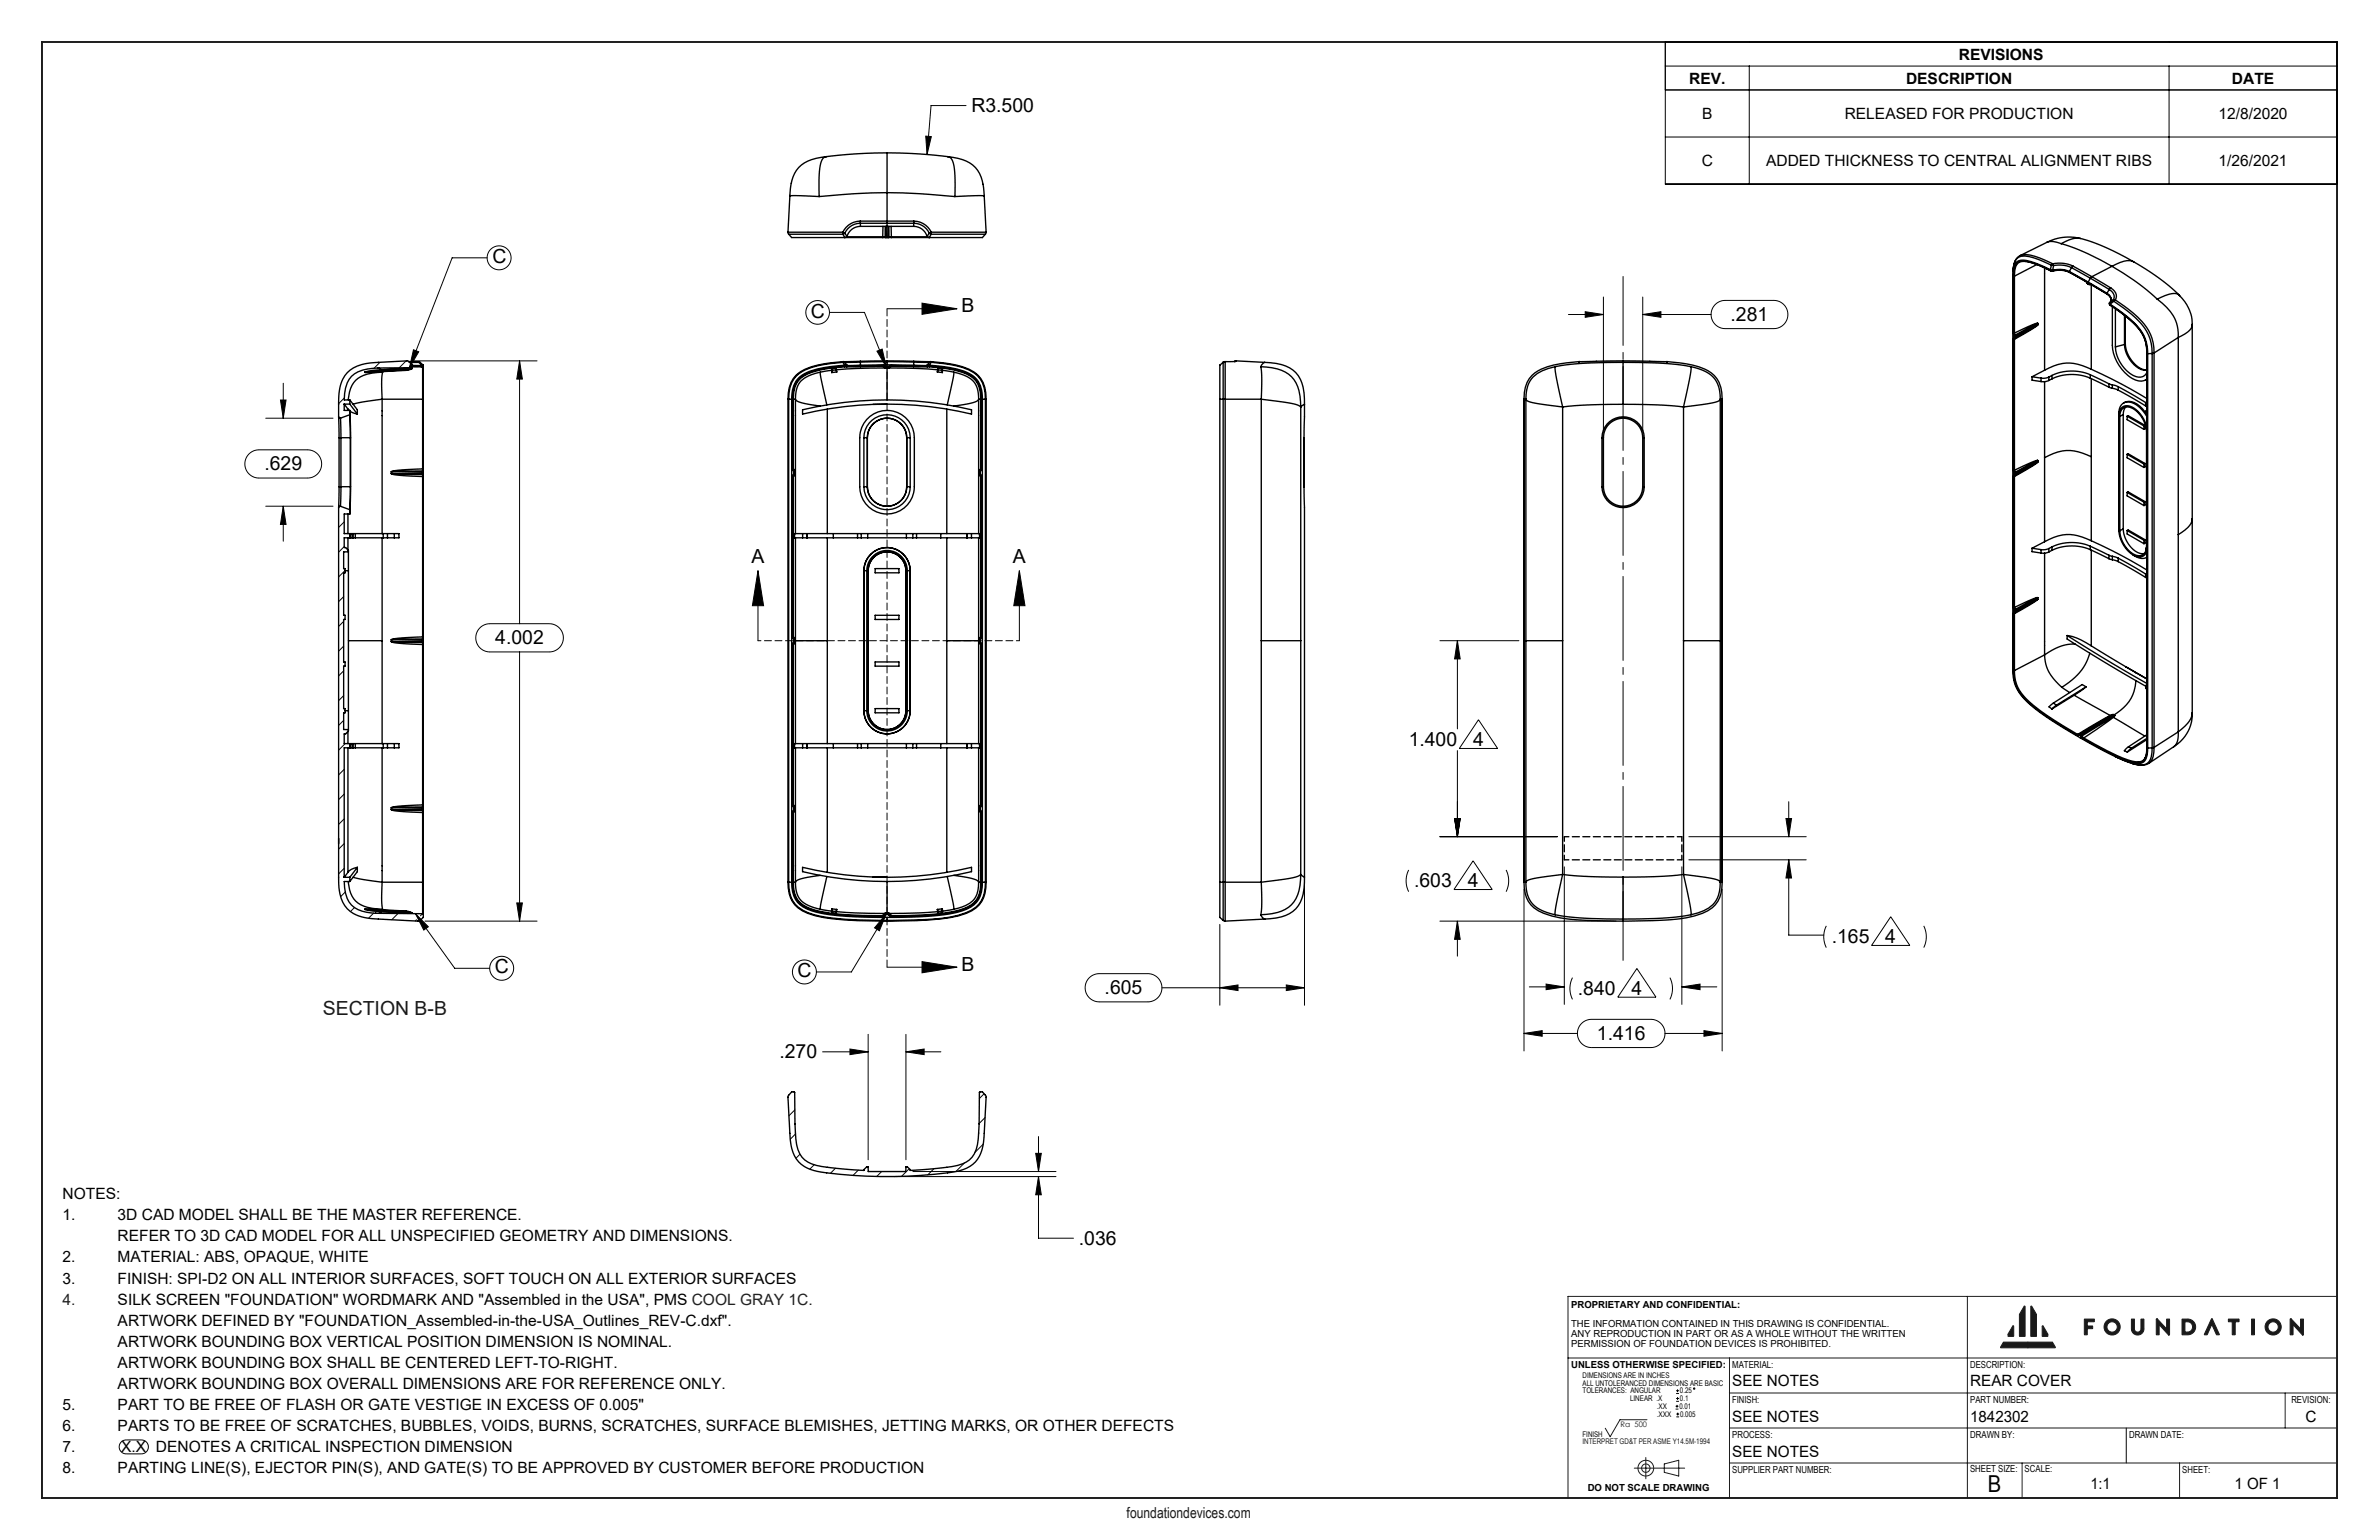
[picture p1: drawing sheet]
<svg xmlns="http://www.w3.org/2000/svg" width="432mm" height="279mm" viewBox="0 0 432 279" stroke-linecap="round" stroke-linejoin="round" font-family="sans-serif">
<defs><g id="words">
<text font-size="4.2" x="360.8" y="270.7">B</text>
<g font-size="3.5">
<text x="176.3" y="20.3">R3.500</text>
<text x="89.4" y="47.7">C</text>
<text x="147.2" y="57.6">C</text>
<text x="174.5" y="56.7">B</text>
<text x="314.1" y="58.2">.281</text>
<text x="48" y="85.4">.629</text>
<text x="136.4" y="102.2">A</text>
<text x="183.9" y="102.2">A</text>
<text x="89.9" y="116.9">4.002</text>
<text x="255.7" y="135.4">1.400</text>
<text x="267.4" y="135.3">4</text>
<text x="256.7" y="161">.603</text>
<text x="266.4" y="160.9">4</text>
<text x="332.5" y="171.1">.165</text>
<text x="342.2" y="171.1">4</text>
<text x="89.8" y="176.6">C</text>
<text x="144.8" y="177.3">C</text>
<text x="174.5" y="176.2">B</text>
<text x="200.5" y="180.4">.605</text>
<text x="286.4" y="180.5">.840</text>
<text x="296.1" y="180.4">4</text>
<text x="289.8" y="188.7">1.416</text>
<text x="141.5" y="192">.270</text>
<text x="195.8" y="225.8">.036</text>
</g>
<text font-size="3.5" fill="#191924" x="58.6" y="184.2">SECTION B-B</text>
<g font-size="2.8">
<text x="355.5" y="10.8">REVISIONS</text>
<text x="306.6" y="15.2">REV.</text>
<text x="346" y="15.2">DESCRIPTION</text>
<text x="405.1" y="15.2">DATE</text>
<text x="308.9" y="21.6">B</text>
<text x="334.8" y="21.6">RELEASED FOR PRODUCTION</text>
<text x="402.7" y="21.6">12/8/2020</text>
<text x="308.9" y="30.2">C</text>
<text x="320.6" y="30.2">ADDED THICKNESS TO CENTRAL ALIGNMENT RIBS</text>
<text x="402.7" y="30.2">1/26/2021</text>
<text x="11.4" y="217.6">NOTES:</text>
<text x="11.4" y="221.4">1.</text>
<text x="21.4" y="221.4">3D CAD MODEL SHALL BE THE MASTER REFERENCE.</text>
<text x="21.4" y="225.2">REFER TO 3D CAD MODEL FOR ALL UNSPECIFIED GEOMETRY AND DIMENSIONS.</text>
<text x="11.4" y="229.1">2.</text>
<text x="11.4" y="232.9">3.</text>
<text x="21.4" y="229.1">MATERIAL: ABS, OPAQUE, WHITE</text>
<text x="21.4" y="232.9">FINISH: SPI-D2 ON ALL INTERIOR SURFACES, SOFT TOUCH ON ALL EXTERIOR SURFACES</text>
<text x="21.4" y="236.7">SILK SCREEN &quot;FOUNDATION&quot; WORDMARK AND &quot;Assembled in the USA&quot;, PMS COOL GRAY 1C.</text>
<text x="21.4" y="240.5">ARTWORK DEFINED BY &quot;FOUNDATION_Assembled-in-the-USA_Outlines_REV-C.dxf&quot;.</text>
<text x="21.4" y="244.3">ARTWORK BOUNDING BOX VERTICAL POSITION DIMENSION IS NOMINAL.</text>
<text x="21.4" y="248.2">ARTWORK BOUNDING BOX SHALL BE CENTERED LEFT-TO-RIGHT.</text>
<text x="21.4" y="252">ARTWORK BOUNDING BOX OVERALL DIMENSIONS ARE FOR REFERENCE ONLY.</text>
<text x="314.4" y="251.4">SEE NOTES</text>
<text x="357.6" y="251.4">REAR COVER</text>
<text x="11.4" y="255.8">5.</text>
<text x="21.4" y="255.8">PART TO BE FREE OF FLASH OR GATE VESTIGE IN EXCESS OF 0.005&quot;</text>
<text x="314.4" y="258">SEE NOTES</text>
<text x="357.6" y="258">1842302</text>
<text x="11.4" y="259.6">6.</text>
<text x="11.4" y="263.5">7.</text>
<text x="21.4" y="259.6">PARTS TO BE FREE OF SCRATCHES, BUBBLES, VOIDS, BURNS, SCRATCHES, SURFACE BLEMISHES, JETTING MARKS, OR OTHER DEFECTS</text>
<text x="22" y="263.4">X.X DENOTES A CRITICAL INSPECTION DIMENSION</text>
<text x="418.4" y="258">C</text>
<text x="11.4" y="267.3">8.</text>
<text x="21.4" y="267.3">PARTING LINE(S), EJECTOR PIN(S), AND GATE(S) TO BE APPROVED BY CUSTOMER BEFORE PRODUCTION</text>
<text x="314.4" y="264.3">SEE NOTES</text>
<text x="379.4" y="270.1">1:1</text>
<text x="405.6" y="270.1">1 OF 1</text>
</g>
<text font-size="2.8" fill="#1f1f26" x="11.4" y="236.7">4.</text>
<text font-size="2.7" fill="#191924" x="204.5" y="275.4">foundationdevices.com</text>
<g font-size="1.8">
<text x="285.2" y="237.3">PROPRIETARY AND CONFIDENTIAL:</text>
<text x="285.2" y="240.8">THE INFORMATION CONTAINED IN THIS DRAWING IS CONFIDENTIAL.</text>
<text x="285.2" y="242.6">ANY REPRODUCTION IN PART OR AS A WHOLE WITHOUT THE WRITTEN</text>
<text x="285.2" y="244.4">PERMISSION OF FOUNDATION DEVICES IS PROHIBITED.</text>
<text x="285.2" y="248.2">UNLESS OTHERWISE SPECIFIED:</text>
<text x="314.4" y="248.2">MATERIAL:</text>
<text x="357.6" y="248.2">DESCRIPTION:</text>
<text x="314.4" y="254.5">FINISH:</text>
<text x="357.6" y="254.5">PART NUMBER:</text>
<text x="415.9" y="254.5">REVISION:</text>
<text x="314.4" y="260.9">PROCESS:</text>
<text x="357.6" y="260.8">DRAWN BY:</text>
<text x="386.4" y="260.8">DRAWN DATE:</text>
<text x="314.4" y="267.2">SUPPLIER PART NUMBER:</text>
<text x="357.6" y="267">SHEET SIZE:</text>
<text x="367.5" y="267">SCALE:</text>
<text x="396.1" y="267.2">SHEET:</text>
<text x="288.2" y="270.5">DO NOT SCALE DRAWING</text>
</g>
<g font-size="1.4">
<text x="287.2" y="250">DIMENSIONS ARE IN INCHES</text>
<text x="287.2" y="251.4">ALL UNTOLERANCED DIMENSIONS ARE BASIC</text>
<text x="287.2" y="252.8">TOLERANCES: ANGULAR</text>
<text x="295.9" y="254.2">LINEAR .X</text>
<text x="300.7" y="255.6">.XX</text>
<text x="300.7" y="257">.XXX</text>
<text x="304.8" y="255.6">0.01</text>
<text x="304.9" y="252.8">0.25</text>
<text x="304.9" y="254.2">0.1</text>
<text x="305" y="257">0.005</text>
<text x="287.2" y="260.6">FINISH</text>
</g>
<g font-size="1.4" fill="#191924">
<text x="287.2" y="262.1">INTERPRET GD&amp;T PER ASME Y14.5M-1994</text>
<text x="294.1" y="258.8">Ra 500</text>
</g>
</g></defs>
<g fill="none" stroke="#000" stroke-width=".18">
<path d="M137.6 103.5l1 6.4h-2zM137.6 103.5v12.7M185 103.5l1 6.4h-2zM185 103.5v12.7M304.1 255.7h.5M304.1 255.1h.5M304.2 252.8h.5M304.2 252.3h.5M304.2 254.2h.5M304.2 253.7h.5M304.3 257.1h.5M304.3 256.6h.5"/>
<path d="M304.4 254.9v.5M304.5 252.1v.5M304.5 253.5v.5M304.5 256.3v.5M385.9 259.1v6.3"/>
<circle cx="307.5" cy="251.9" r=".13"/>
</g>
<g fill="none" stroke="#191924" stroke-width=".18">
<path d="M357.1 235.2v36.6M367.4 237l.2 .1v5.3l-1 .1-.1-.1v-3.9zM368.6 237h.2l.8 1.5v3.9l-.1 .1-.9-.1zM378.3 239.3l1.8 .1v.4h-1.3v.8h1v.4l-1 .1v1.1l-.5-.1zM386.9 239.3l.5 .1v1.7a.59 .59 0 0 0 .6 .6 .59 .59 0 0 0 .6-.6v-1.7l.5-.1v1.8a1.14 1.14 0 0 1-1.1 1.1 1.14 1.14 0 0 1-1.1-1.1zM391.4 239.3h.2l1.7 1.8v-1.7l.5-.1v2.9h-.2l-1.7-1.9v1.8h-.5zM396.1 239.3a2.34 2.34 0 0 1 1.9 .4 1.43 1.43 0 0 1 .4 1.5 1.43 1.43 0 0 1-1.3 1l-1-.1zM396.6 239.8a1.01 1.01 0 0 1 1.4 .9 1.01 1.01 0 0 1-1.4 1zM401.4 239.3h.2l1.2 2.9-.5-.1-.8-1.8-.9 1.8h-.5zM404.5 239.3h1.9v.5h-.7v2.4l-.5-.1v-2.3h-.7zM408.7 239.3l.5 .1-.1 2.8-.4-.1zM424.1 235.2h-139.5v36.6"/>
<path d="M284.6 246.4h139.6M298.9 257.6h-4.9l-1.7 3.1-.9-1.6M313.9 252.7h110.3M313.9 246.4v25.4M313.9 259.1h110.2M363.6 243.5h8.9l.6 .9-.1 .1h-9.8zM365.3 240.6h.2v1.8h-1v-.4zM370.7 240.6h.1l.9 1.4-.1 .5-.9-.1zM391.9 240.3h.1M401.4 240.3h.1M414.8 252.7v6.4M416.2 240.3v1.8l-.5 .1v-2.9h.2l1.7 1.8"/>
<path d="M416.2 240.3h.1M416.2 240.3l1.7 1.9h.2l-.1-2.9-.4 .1v1.7M417.6 241.1h.1M296.6 266.4h9.2M298.7 264.4v3.9M302.1 265.6l2.6-.7v2.9l-2.6-.7zM313.9 265.4h110.3M367 265.4v6.4M395.6 265.4v6.4"/>
<circle cx="383.4" cy="240.7" r=".94"/>
<circle cx="383.4" cy="240.7" r="1.47"/>
<circle cx="412.6" cy="240.7" r=".94"/>
<circle cx="412.6" cy="240.7" r="1.47"/>
<circle cx="298.7" cy="266.4" r="1.43"/>
<circle cx="298.7" cy="266.4" r=".76"/>
</g>
<path d="M7.6 7.6h416.6v264.2h-416.6z" fill="none" stroke="#191924" stroke-width=".35"/>
<path d="M185 103.5l1 6.4h-2zM137.6 103.5l1 6.4h-2z" fill="#000"/>
<path d="M367.4 237l-.9 1.5 .1 4 1-.1v-5.3zM365.3 240.6l-.8 1.4v.5l1-.1v-1.8zM368.6 237v5.4l1 .1v-4l-.8-1.5zM370.7 240.6v1.8l.9 .1 .1-.5-.9-1.4zM363.6 243.5l-.5 .9 .1 .1 9.9-.1-.6-.9zM378.3 239.3v2.8l.5 .1v-1.1l1-.1v-.4h-1v-.8h1.3v-.4zM381.9 240.7a1.47 1.47 0 0 0 2.9 0 1.47 1.47 0 0 0-2.9 0zM382.4 240.7a.95 .95 0 0 1 1.9 0 .95 .95 0 0 1-1.9 0zM386.9 239.3v1.8a1.14 1.14 0 0 0 1.1 1.1 1.14 1.14 0 0 0 1.1-1.1v-1.8l-.5 .1v1.8l-.2 .4-.4 .1-.4-.1-.2-.4v-1.8zM396.1 239.3v2.8l1 .1a1.43 1.43 0 0 0 1.4-1.5 1.43 1.43 0 0 0-1.4-1.4zM396.6 239.8l.8 .1 .5 .4v.7l-.4 .6-.9 .1zM391.4 239.3v2.8h.5v-1.8l1.7 1.9h.2v-2.9l-.5 .1v1.7l-1.7-1.8zM401.4 239.3l-1.3 2.8h.5l.9-1.8 .8 1.8 .5 .1-1.2-2.9zM408.7 239.3v2.8l.4 .1 .1-2.8zM411.1 240.7a1.5 1.5 0 0 0 3 0 1.5 1.5 0 0 0-3 0zM411.6 240.7a.95 .95 0 0 1 1.9 0 .95 .95 0 0 1-1.9 0zM415.7 239.3v2.8h.5v-1.8l1.7 1.9h.2v-2.9l-.5 .1v1.7l-1.7-1.8zM404.5 239.3v.5h.7v2.3l.4 .1 .1-2.4h.7v-.4z" fill-rule="evenodd" fill="#191924"/>
<g fill="none" stroke="#000" stroke-width=".18">
<path d="M175.3 19.2h-6.3l-.7 8.8M302.3 16.3h121.9M302.3 12h121.9M302.3 7.6h121.9v25.8h-121.9zM317.5 12v21.4M393.7 12v21.4M168 24.7l1 .1-.7 3.2zM302.3 24.9h121.9M88.4 46.8h-6.3l-7.8 19.9M150.6 56.7h6.3l4 9.9M161 56h12.7M167.4 55l6.3 1-6.3 1z"/>
<path d="M284.7 57.1h6.3M287.7 56.6l3.3 .5-3.3 .5zM291 53.9v24.2M298.2 57.1l3.3-.5v1zM298.2 53.9v24.2M298.2 57.1h12.4M311.3 55.3a2.56 2.56 0 0 1 1.8-.8h8.9a2.56 2.56 0 0 1 2.5 2.6 2.56 2.56 0 0 1-2.5 2.5h-8.9a2.56 2.56 0 0 1-2.3-1.5 2.56 2.56 0 0 1 .5-2.8zM48.2 75.9h12.2M50.9 72.6h1l-.5 3.3zM51.4 69.5v6.4M62.5 72.2l-1.1 1.1M69 65.7l-1.1 1.1"/>
<path d="M73.7 65.5l-1.2 1.2M75 63.5l1 .3-1.7 2.9zM75.1 65.5h22.4M94.3 65.5l.5 3.3h-1zM94.3 65.5v47.7M159.2 63.7l.9-.4 .8 3.3zM45.2 82.4a2.56 2.56 0 0 1 1.8-.8h8.8a2.56 2.56 0 0 1 2.6 2.6 2.56 2.56 0 0 1-2.6 2.5h-8.8a2.56 2.56 0 0 1-2.4-1.5 2.56 2.56 0 0 1 .6-2.8zM48.2 91.8h12.2M51.4 91.8l.5 3.3h-1zM51.4 91.8v6.4M62.5 94.7l-1 1M62.5 99.2l-1 1"/>
<path d="M62.4 108.2l-.9 1M62.4 112.7l-.9 1M62.4 117.2l-.9 .9M62.6 103.5l-1.1 1.2M87.1 114a2.56 2.56 0 0 1 1.8-.8h10.8a2.56 2.56 0 0 1 2.6 2.5 2.56 2.56 0 0 1-2.6 2.6h-10.8a2.56 2.56 0 0 1-2.3-1.6 2.56 2.56 0 0 1 .5-2.7zM94.3 118.3v48.8M261.3 116.2h14.4M264.5 116.2l.5 3.3h-1zM264.5 116.2v16M62.4 121.7l-.9 .9M62.4 126.2l-.9 .9M62.4 130.7l-.9 .9"/>
<path d="M62.5 139.6l-1 1M62.6 134.9l-1.1 1.2M264.5 136.2v15.6M268.4 130.6l3.4 5.2h-6.9zM62.5 144.1l-1 1M62.5 148.6l-1 1M62.5 153l-1 1.1M62.5 157.5l-1 1.1M255.7 157.8a4.4 4.4 0 0 0 0 4M261.3 151.8h21.4M264 148.5h1l-.5 3.3zM267.4 156.2l3.4 5.2h-6.9z"/>
<path d="M273.4 157.8a4.4 4.4 0 0 1 0 4M283.9 157.3v24.9M305.3 157.3v24.9M306.5 151.8h21.3M306.5 156h21.3M324.2 148.5h1l-.5 3.3zM324.7 156l.5 3.3h-1zM324.7 156v13.7h6.3M324.7 145.5v6.3M62.7 161.8l-.8 .8M64.4 164.6l-.8 .8M67.8 165.7l-.9 .9"/>
<path d="M72.2 165.7l-1.1 1.2M75.4 165.8l7.1 9.9h6.4M75.4 165.8l2.3 2.3-.8 .6zM75.6 166.9l-.2 .2M76.7 165.8l-.4 .4M77.1 167.1h20.4M93.8 163.8h1l-.5 3.3zM160.9 165.8l-1.3 3.1-.9-.6zM160.9 165.8l-6.4 10.5h-6.3M161 175.5h12.7M167.4 174.5l6.3 1-6.3 1zM197.7 177.4a2.56 2.56 0 0 1 1.8-.8h8.8a2.56 2.56 0 0 1 2.6 2.6 2.56 2.56 0 0 1-2.6 2.6h-8.8a2.56 2.56 0 0 1-2.3-1.6 2.56 2.56 0 0 1 .5-2.8z"/>
<path d="M210.9 179.2h25.9M221.4 179.2l3.3-.5v1zM221.4 167.7v14.7M233.5 178.7l3.3 .5-3.3 .5zM236.8 160.4v22M261.3 167.1h32M264.5 167.1l.5 3.3h-1zM264.5 167.1v6.4M276.6 161.3v29.4M277.6 179.1h6.3M280.6 178.5l3.3 .6-3.3 .5zM285.4 177.4a4.4 4.4 0 0 0 0 3.9"/>
<path d="M297.1 175.7l3.5 5.2h-7zM303.1 177.4a4.4 4.4 0 0 1 0 3.9M305.3 179.1l3.3-.6v1.1zM305.3 179.1h6.3M312.6 161.3v29.4M331.5 168a4.4 4.4 0 0 0 0 3.9M343.2 166.3l3.4 5.2h-6.9zM349.2 168a4.4 4.4 0 0 1 0 3.9M149.3 190.8h8.3M154.3 190.3l3.3 .5-3.3 .5zM157.6 187.7v22.7M164.4 190.8l3.3-.5v1z"/>
<path d="M164.4 187.7v22.7M164.4 190.8h6.4M178.6 198.4l-.8 .9M276.6 187.5l3.3-.5v1zM276.6 187.5h9.7M287 185.7a2.56 2.56 0 0 1 1.9-.8h10.7a2.56 2.56 0 0 1 2.6 2.6 2.56 2.56 0 0 1-2.6 2.6h-10.7a2.56 2.56 0 0 1-2.4-1.6 2.56 2.56 0 0 1 .5-2.8zM302.2 187.5h10.4M309.3 187l3.3 .5-3.3 .5zM144.3 201.4l-1.1 1M144.4 205.7l-1 1M145.2 209.4l-.7 .7M147.8 211.3l-.8 .8"/>
<path d="M151.6 212l-.9 .9M155.8 212.3l-1 1M160 212.6l-.9 .8M162.3 213.5h29.4M165 212l-1.4 1.4M165.7 212.6h26M169.5 212l-1.1 1.2M175.1 211l-1.6 1.6M178.5 207.6l-1.6 1.5M178.8 202.8l-1.1 1M188 209.3h1l-.5 3.3zM188.5 213.5l.5 3.3h-1z"/>
<path d="M188.5 213.5v11.1h6.3M188.5 206.2v6.4M22 261.6l.7-.3 3-.1a1.26 1.26 0 0 1 1.2 1.3 1.26 1.26 0 0 1-1.2 1.3h-2.8a1.26 1.26 0 0 1-1.2-.8 1.26 1.26 0 0 1 .3-1.4z"/>
<circle cx="90.6" cy="46.8" r="2.17"/>
<circle cx="148.4" cy="56.7" r="2.15"/>
<circle cx="91.1" cy="175.7" r="2.17"/>
<circle cx="146" cy="176.3" r="2.17"/>
</g>
<path d="M185 116.2h-47.4" fill="none" stroke="#000" stroke-width=".18" stroke-dasharray="1.3 .6" stroke-dashoffset=".7"/>
<path d="M161 56v119.5" fill="none" stroke="#000" stroke-width=".18" stroke-dasharray="1.3 .6"/>
<path d="M294.6 50.2v124" fill="none" stroke="#000" stroke-width=".18" stroke-dasharray="15.2 1.3 1.3 1.3" stroke-dashoffset="2.7"/>
<path d="M283.9 151.8h21.4M283.9 151.8v4.2M283.9 156h21.4M305.3 151.8v4.2" fill="none" stroke="#000" stroke-width=".25" stroke-dasharray="1.3 .6" stroke-dashoffset=".4"/>
<g fill="#000">
<path d="M167.4 55l6.3 1-6.3 1zM167.4 174.5l6.3 1-6.3 1z"/>
<path d="M324.2 148.5h1l-.5 3.3zM324.7 156l.5 3.3h-1zM280.6 178.5l3.3 .6-3.3 .5zM305.3 179.1l3.3-.6v1.1zM264.5 167.1l.5 3.3h-1zM264 148.5h1l-.5 3.3zM264.5 116.2l.5 3.3h-1zM264 148.5h1l-.5 3.3z"/>
<path d="M160.9 165.8l-1.3 3.1-.9-.6zM159.2 63.7l.9-.4 .8 3.3zM75 63.5l1 .3-1.7 2.9zM75.4 165.8l2.3 2.3-.8 .6z"/>
<path d="M221.4 179.2l3.3-.5v1zM233.5 178.7l3.3 .5-3.3 .5zM168 24.7l.3 3.3 .7-3.2zM276.6 187.5l3.3-.5v1zM309.3 187l3.3 .5-3.3 .5zM287.7 56.6l3.3 .5-3.3 .5zM298.2 57.1l3.3-.5v1zM188 209.3h1l-.5 3.3zM188.5 213.5l.5 3.3h-1zM164.4 190.8l3.3-.5v1zM154.3 190.3l3.3 .5-3.3 .5zM94.3 65.5l.5 3.3h-1zM93.8 163.8h1l-.5 3.3zM50.9 72.6h1l-.5 3.3zM51.4 91.8l.5 3.3h-1z"/>
</g>
<g fill="none" stroke="#000" stroke-width=".25">
<path d="M143.4 35.6l1.1-.1 4.2 .2M143.4 35.6l-.4 6.5M143.4 35.5v.1M150 28.4a7 7 0 0 0-5.4 2.5 8.8 8.8 0 0 0-1.2 4.6M150 28.4a1.29 1.29 0 0 0-1 1.2 24.4 24.4 0 0 0-.3 6.1M161 35l-5.7 .1-6.6 .6M161 35v5.1M161 35l5.7 .1 6.6 .6M161 27.7l-5.8 .2-5.2 .5M161 27.7v7.3M161 27.7l5.8 .2 5.2 .5M172 28.4a7 7 0 0 1 5.5 2.5 9.1 9.1 0 0 1 1.1 4.7"/>
<path d="M172 28.4a1.29 1.29 0 0 1 1 1.2 24.4 24.4 0 0 1 .3 6.1M178.6 35.6l-1.3-.1-4 .2M178.6 35.6l.4 6.5M143 42.1h10M143 42.1l.1 .4M143.1 42.5h9.9M143.1 42.5l.6 .6h9.6M153 42.1v.4M153 42.1l.3 .2M153 42.5l.3 .6M153.3 42.3l.4 .6M153.3 42.3l-.3 .2"/>
<path d="M153.4 43.1h6.8M153.6 43h6.6M153.7 42.9l-.4 .2M156.2 40.1h4.8M156.2 40.1a3.5 3.5 0 0 0-3.2 2M156.2 40.1v.4M156.2 40.5a3.1 3.1 0 0 0-2.9 1.8M156.2 40.5h4.8M156.2 40.5v.6M156.2 41.1a2.59 2.59 0 0 0-2.5 1.8M156.2 41.1h9.6M160.2 43.1h.6"/>
<path d="M160.2 43v.1M160.3 41.1l-.1 1.9M160.7 43h-.5M160.7 43l.1 .1M160.7 41.1v1.9M160.8 43.1h.1M160.9 41.1v1.9M160.9 43h-.2M160.9 43v.1M160.9 43h.2M160.9 43.1h.2M161 40.1h4.9"/>
<path d="M161 40.1v.4M161 40.5h4.8M161 40.5v.6M161.1 43h.2M161.1 43v.1M161.1 43.1h.1M161.1 41.1v1.9M161.2 43.1h.6M161.3 41.1v1.9M161.3 43h.5M161.3 43l-.1 .1M161.7 41.1l.1 1.9"/>
<path d="M161.8 43v.1M161.8 43h6.6M161.8 43.1h6.8M165.8 41.1a2.59 2.59 0 0 1 2.5 1.8M165.8 40.5a3.1 3.1 0 0 1 2.9 1.8M165.8 40.5v.6M165.9 40.1a3.5 3.5 0 0 1 3.1 2M165.9 40.1l-.1 .4M168.3 42.9l.4 .2M168.7 42.3l-.4 .6M168.7 42.3l.3 .2M169 42.5h9.9"/>
<path d="M169 42.5l-.3 .6M169 42.1h10M169 42.1v.4M169 42.1l-.3 .2M178.9 42.5l-.6 .6h-9.6M179 42.1l-.1 .4M365.4 48.8v.5M365.5 50.1h.1M365.5 50.1v10.3M365.6 50.1v10.3M366.7 46.4a2.44 2.44 0 0 0-1.3 2.1M366.7 46.4a4.3 4.3 0 0 1 3.5 .4l2.4 1.1"/>
<path d="M367.6 47.4a12.5 12.5 0 0 1 4.6 1.7h-.1M367.6 47.4a1.56 1.56 0 0 0-1.9 1.7l-.1 1M369.7 48l-4.1 2.1M369.8 58.7l-4 2.1M369.8 59l-4 2.3M369.8 58.7l-4 2.3M369.8 58.7v.3M369.8 59l-4 2.2M369.9 58.9l-1.1 .9-3.2 1.8M369.9 58.7l-1.1 .3-3.2 1.4M369.9 58.7h-.1M369.9 58.9l-.1 .1"/>
<path d="M369.9 58.7v.2M371.1 48.6v18.6M372.1 48.9l-2.6-1.2-1.7-.5a1.78 1.78 0 0 0-2.4 1.9l-.1 72.5a7.6 7.6 0 0 0 3.2 6.3 85.1 85.1 0 0 0 17.7 10.3l.4 .1a2.31 2.31 0 0 0 2.7-.3 3.9 3.9 0 0 0 .5-2.3M372.1 49.1a10.8 10.8 0 0 0-5.3-1.7 1.56 1.56 0 0 0-1.3 1.7v1M372.1 49.1h.6M372.1 48.9v.2M372.1 48.9h.1M372.2 48.9l.4 .1M372.2 49.1l.5 .1M372.3 48.1l-2.4-1.1a5.5 5.5 0 0 0-3.3-.4 2.3 2.3 0 0 0-1.2 2.3M372.3 48.1l-.1 .8M372.3 48.1l.4 .1"/>
<path d="M372.6 47.9l2.2-.1 1.5 .5M372.6 47.9l.1 .3M372.6 47.9l-.3 .2M372.7 49.2h.1M372.7 49.2a4.3 4.3 0 0 1 2.9 .2M372.7 49h.2a4.4 4.4 0 0 1 2.7 .3M372.7 49.1l1.7-.1 1.2 .4M372.7 49.1v.1M372.7 49h-.1M372.7 49v.1M372.7 48.2a5.1 5.1 0 0 1 3.3 .4M372.7 48.2l-.1 .8"/>
<path d="M374.1 44.2a3.4 3.4 0 0 0-2.6-.2l-4.8 2.4M374.1 44.2l1.5 .5a44.5 44.5 0 0 1 7.7 3.6M375.6 49.4h.1M375.6 49.3l3.4 1.9M375.6 49.4l2.9 1.6M375.6 49.3v.1M376 48.6l3.4 1.9M376 48.6l-.4 .7M376.3 48.3l3.4 1.9M376.3 48.3l-.3 .3M377.6 43.3a4.9 4.9 0 0 0-3.5 .9M377.6 43.3h.1"/>
<path d="M377.6 43.3a8.7 8.7 0 0 0-6.1 .7M377.6 43.3l2.7 .8a47 47 0 0 1 7 3.4M378.5 51l.4 .4M378.5 51v.1M378.5 51.1h.1M378.5 51.1l.3 .3M378.8 51.4h.1M378.9 51.4h.1M378.8 51.4l.1 .1M378.9 51.4v.1M378.9 51.4l.2 .2M378.9 51.5l.2 .1"/>
<path d="M379 51.2l3.4 2M379.1 51.6h.1M379.2 51.6h.3M379.2 51.6h.1M379.3 51.6h-.2M379.3 51.6h.2M379.4 50.5l3.4 2M379.4 50.5l-.4 .7M379.5 51.6h.1M379.5 51.6l2.9 1.7M379.5 51.6l2.9 1.8M379.6 51.6v15.4"/>
<path d="M379.7 50.2l3.4 2M379.7 50.2l-.3 .3M382.4 53.3a1.32 1.32 0 0 1 .8 1.1l-.2-.5-.6-.5M382.4 53.2a1.09 1.09 0 0 1 .5 1.8M382.4 53.3v.1M382.4 53.2v.1M382.8 52.5a1.39 1.39 0 0 1 .8 1.9M382.8 52.5l-.4 .7M382.9 55v.1M382.9 55.1l.1 .2M382.9 55.1l.1 .3M382.9 55l.1 .2"/>
<path d="M383 55.2h.1M383 55.2a19.9 19.9 0 0 1 5.7 4.9 6.9 6.9 0 0 1 1.1 4.1M383 55.3l2.1 1.5a11.1 11.1 0 0 1 4.2 4.7l.3 1.5 .1 1.1M383 55.3v.1M383 55.2v.1M383 55.4a15.8 15.8 0 0 1 6.1 5.7 7 7 0 0 1 .6 2.9M383.1 52.2a1.57 1.57 0 0 1 .8 2.2M383.1 52.2l-.3 .3M383.3 48.3a42.9 42.9 0 0 1 8.2 6M383.3 48.3l-3.6 1.9M383.4 55.6v7.1a7.3 7.3 0 0 0 4.8 6.4 1.63 1.63 0 0 0 1.5-.3M383.6 54.4l-.7 .6"/>
<path d="M383.6 54.4l.1 .3M383.7 54.7a17.6 17.6 0 0 1 5.9 5.4 7.8 7.8 0 0 1 1 4M383.7 54.7l-.7 .5M383.9 54.4a17.8 17.8 0 0 1 6.1 5.5 7.8 7.8 0 0 1 1 4.1M383.9 54.4l-.2 .3M383.9 54.4h-.3M384 56v6.9M385.6 57.2v5.3M385.8 57.3v5.1M387.3 47.5a3.5 3.5 0 0 0-3.2 .4l-.8 .4M387.3 47.5a41.6 41.6 0 0 1 8.3 6.1M391.5 54.3a7.9 7.9 0 0 1 3.8 5.5l.1 1.4"/>
<path d="M395.6 53.6a7.4 7.4 0 0 1 2.3 5.3M395.6 53.6a2.35 2.35 0 0 0-2.6 0l-1.5 .7M397.9 58.9v.1a2.93 2.93 0 0 1-1.9 1.9l-.6 .3M397.9 58.9v70.5M61.5 75.6v3.8M61.5 75.6l.1 .2 .2 .1M61.5 79.4h.4M61.5 79.4v8.9M61.8 75.9l.1 3.5M61.9 79.4h1.7M61.9 79.4v8.9M62.5 73.4h.1"/>
<path d="M62.5 73.3v.1M62.5 73.3v1.2h1M62.5 73.3h1M62.5 73.4l.6 .8M63.1 74.2l.3 .3M63.1 74.2v.3M63.5 75.2l.1 4.2M63.5 74.5l.1 4.9M63.5 73.3l1.4 1.8M63.5 72.6l1.4 1.7v.8M63.5 75.2l-1.7 .7M63.5 72.6v.7"/>
<path d="M63.5 74.5v.7M63.5 74.6l1.4 .5M63.6 79.4v8.9M68.5 66.8a6.9 6.9 0 0 0-4.7 1.5 5.7 5.7 0 0 0-1.3 4.3h1M68.5 66.8h.1M68.7 66.8l.5 .3M69.2 67.1l-1.5 .1-1.5 .3M69.4 72.4l-3.7 .6-1.6 .3M69.4 72.4h7.3M69.4 72.4v24.4M69.4 67.4v.1M69.4 67.5l-.1 1.8 .1 3.1"/>
<path d="M69.4 67.5a7.2 7.2 0 0 0-4.9 1.5 5.4 5.4 0 0 0-1.3 3.6M73.7 67.1l-7.5 .4M73.7 67.1v.1M73.7 67.2l-7.4 .4-.1-.1M74.2 65.6h.1M74.2 65.6h1.7M74.2 65.6l-.4-.1-4.8 .2a9.9 9.9 0 0 0-5.5 1.4 6.6 6.6 0 0 0-2 5.5v3M74.2 65.6l.6 .6-.1 .5-6.2 .1M74.3 65.7h1.7M74.8 66.5h1.7M74.8 66.4h1.7M74.8 66.8l-1.1 .3"/>
<path d="M74.8 66.8l-.4 .3-.7 .1M74.8 66.8l-5.6 .3M74.8 66.3h1.7M75.9 65.6l.3 .1M75.9 65.6l.1 .1M75.9 65.6h.1M76 65.7l.6 .6M76.2 65.7l.6 .5M76.2 65.7h-.2M76.5 66.5l.2 .1M76.5 66.4v.1M76.5 66.4h.3"/>
<path d="M76.5 66.3v.1M76.6 66.3h-.1M76.7 66.6v5.8M76.7 72.4h.1M76.7 72.4v12.7M76.8 66.3h-.2M76.8 66.3h.1M76.8 66.4l-.1 .2M76.8 66.4v6M76.8 66.3v.1M76.8 72.4v12.7M143 72.4v87.7"/>
<path d="M143 72.4h.1M143.1 72.4h.6M143.1 72.4v87.7M143.7 72.4v87.7M143.9 72.4h.1M143.9 72.4v12.7M144 72.4h.4M144 72.4v12.7M144.4 72.4a2.24 2.24 0 0 0 1.7 .8l2.8 .5M144.4 72.4v24.4M145.7 74.3a66.6 66.6 0 0 1 30.6 0v.8a65.9 65.9 0 0 0-30.6 0zM148.9 67.5l-.8 .2a4.6 4.6 0 0 0-3.3 2.3l-.3 .9-.1 1.5"/>
<path d="M148.9 67.5l.1 1.2 1.1 4.8M150.2 74.2v22.6M150.9 67.2l-2 .3M150.9 67.2l.1 .4M151 66.9v.3M151 66.9l-.1 .3M151 67.2v.4M151.7 66.8l.1 .3M151.7 66.8l-.7 .1M151.8 67.1l.1 .4M151.8 67.1l-.8 .1M151.9 67.5l-.9 .1"/>
<path d="M153 65.6v.1M153 65.6a17.1 17.1 0 0 0-7.7 1.9 5.1 5.1 0 0 0-2.3 4.9M153 65.7a15.9 15.9 0 0 0-7.9 2.1 5.2 5.2 0 0 0-2 4.6M153 65.7l.3 .6M153 65.7h.3M153 65.6h.1M153 65.6l.3 .1M153.3 66.4a16.9 16.9 0 0 0-7.5 1.7 4.4 4.4 0 0 0-1.9 4.3M153.3 66.4v.2M153.3 66.3l-1.2 .1a14.9 14.9 0 0 0-6.5 1.6 4.5 4.5 0 0 0-1.9 4.4M153.3 66.3v.1M153.3 66.6a16.8 16.8 0 0 0-7.5 1.6 4.3 4.3 0 0 0-1.8 4.2"/>
<path d="M153.3 65.7l.4 .6M153.3 66.3h.4M153.3 66.3h.1M153.7 66.5l-.4 .1M153.7 66.3h.1M153.8 66.4h-.5M153.8 66.4l-.1 .1M153.8 66.3v.1M156.2 65.5v.2M156.2 65.5l-3.1 .1M156.2 65.7h-2.9M156.2 65.7v.6"/>
<path d="M156.2 66.4h-2.4M156.2 66.4v.1M156.2 66.3h-2.4M156.2 66.3v.1M156.2 66.5h-2.5M156.8 79.4a4.2 4.2 0 0 1 4.2-4.2 4.2 4.2 0 0 1 4.2 4.2M156.8 79.4v8.9M156.8 79.4h.6M157.3 76.1a5 5 0 0 1 5.5-1.3 5 5 0 0 1 3.2 4.6v8.9a5 5 0 0 1-5 5 5 5 0 0 1-5-5v-8.9a5 5 0 0 1 1.3-3.3zM157.4 79.4a3.6 3.6 0 0 1 3.6-3.5 3.6 3.6 0 0 1 3.6 3.5M157.4 79.4h.1M157.4 79.4v8.9"/>
<path d="M160.3 66.3l.5 .2M160.3 66.3v.1M160.3 66.3l-4.1 .1M160.3 66.4l-4.1 .1M160.3 66.4l.4 .4M160.3 66.4l.4 .2M160.7 66.6l.2 .1M160.7 66.6l.1 .2M160.7 66.8l-5.4 .1-3.5 .2M160.7 66.8h.1M160.8 66.5l.1 .1M160.8 66.5l-.1 .1"/>
<path d="M160.8 66.8h.1M160.8 66.8h.2M160.8 66.8h.4M160.9 66.6v.1M160.9 66.7l-.1 .1M160.9 66.6h.2M160.9 66.7h.2M161 65.6l4.8 .1M161 65.6l-4.8 .1M161 65.5v.1M161 65.5h4.9M161 65.5h-4.8"/>
<path d="M161 66.8v5.8M161 66.8h.2M161 66.8h.1M161 73.4h-2.6M161 66.2l4.8 .1M161 65.6v.6M161 66.2l-4.8 .1M161.1 66.6v.1M161.1 66.7l.1 .1M161.2 66.8h.1M161.2 66.5l-.1 .1M161.2 66.5l.1 .1"/>
<path d="M161.3 66.8l5.4 .1 3.5 .2M161.3 66.8h-.1M161.3 66.6l-.2 .1M161.3 66.6l-.1 .2M161.7 66.4l-.4 .4M161.7 66.4l4.1 .1M161.7 66.4l-.4 .2M161.7 66.3l-.5 .2M161.7 66.3v.1M161.7 66.3l4.1 .1M164.6 79.4h.1M164.6 79.4v8.9"/>
<path d="M164.6 79.4h.6M165.2 79.4v8.9M165.8 66.5h2.5M165.8 66.4h2.4M165.8 66.4v.1M165.8 66.3h2.4M165.8 66.3v.1M165.8 65.7v.6M165.8 65.7h2.9M165.9 65.5l-.1 .2M165.9 65.5l3 .1M168.2 66.4h.5"/>
<path d="M168.2 66.4l.1 .1M168.2 66.3v.1M168.3 66.3h-.1M168.3 66.5l.4 .1M168.7 66.3h-.4M168.7 66.3h.1M168.7 65.7l-.4 .6M168.7 66.6a16.8 16.8 0 0 1 7.5 1.6 4.3 4.3 0 0 1 1.8 4.2M168.7 66.4a16.9 16.9 0 0 1 7.5 1.7 4.4 4.4 0 0 1 1.9 4.3M168.7 66.4v.2M168.7 66.3l1.2 .1a14.9 14.9 0 0 1 6.5 1.6 4.5 4.5 0 0 1 1.9 4.4M168.7 66.3v.1"/>
<path d="M169 65.6h-.1M169 65.6h.1M169 65.6l-.3 .1M169 65.7a16.8 16.8 0 0 1 7.7 1.9 5 5 0 0 1 2.2 4.8M169 65.7l-.3 .6M169 65.7h-.3M169 65.6a17.1 17.1 0 0 1 7.7 1.9 5.3 5.3 0 0 1 2.2 4.9M169 65.6v.1M170.1 67.5l.9 .1M170.2 67.1l-.1 .4M170.2 67.1l.8 .1M170.3 66.8l-.1 .3"/>
<path d="M170.3 66.8l.7 .1M171 67.2v.4M171 66.9v.3M171 66.9l.1 .3M171.1 67.2l2 .3M171.1 67.2l-.1 .4M171.8 74.2v22.6M173.1 67.5l-.1 1.2-1.1 4.8M173.1 67.5a5.7 5.7 0 0 1 3.9 2.1 5.5 5.5 0 0 1 .6 2.8M177.6 72.4a2.24 2.24 0 0 1-1.7 .8l-2.8 .5M177.6 72.4h.4M177.6 72.4v24.4"/>
<path d="M178 72.4h.1M178 72.4v12.7M178.1 72.4v12.7M178.3 72.4h.6M178.3 72.4v87.7M178.9 72.4v87.7M179 72.4v87.7M221.4 66.3v6.1M221.4 72.4h.6M221.4 72.4v87.7M221.4 66.3h.1M222 72.4h.4"/>
<path d="M222 65.7v6.7M222 65.7l-.6 .6M222 72.4v87.7M222 65.7h.1M222.4 65.6l-.4 .1M222.4 65.6v6.8M222.4 72.4h6.5M222.4 72.4v87.7M224.4 65.5l-.3 .1M224.4 65.5l-2 .1M224.4 65.5h.1M224.4 65.5l5.1 .2"/>
<path d="M224.4 65.5l-.4 .1M228.8 66.5l.2 1.8-.1 4.1M228.8 66.5a8.2 8.2 0 0 1 5.6 1.8 7.2 7.2 0 0 1 1.7 5.5M228.9 72.4l4.1 .6a6.4 6.4 0 0 1 3.1 .8M228.9 72.4v87.7M229.5 65.7l-.4 .3-.3 .5M229.5 65.7a8 8 0 0 1 5.7 1.9 7.5 7.5 0 0 1 1.6 5.8M236.1 73.8v84.9M236.7 79.4h.1M236.7 79.4v8.9M236.8 73.4l-.7 .4M236.8 73.4l-.1 6"/>
<path d="M276.6 72.4v87.7M276.6 72.4h.4M277 72.4a2.67 2.67 0 0 0 2 .8l4.6 .6M277 72.4v87.7M282.3 66.5l.2 1.8 1.1 5.5M282.3 66.5a6.3 6.3 0 0 0-4.6 2.6 6 6 0 0 0-.7 3.3M283.6 73.8v84.9M286.6 65.6a16 16 0 0 0-8 2.1 5.4 5.4 0 0 0-2 4.7M286.6 65.6h.1M290.8 79.4a3.8 3.8 0 0 1 3.8-3.8 3.8 3.8 0 0 1 3.8 3.8M290.8 79.4h.2M290.8 79.4v8.9"/>
<path d="M291 79.4h.1M291 79.4v8.9M291 79.4a3.6 3.6 0 0 1 3.6-3.5 3.6 3.6 0 0 1 3.6 3.5M294.6 73.4l-7.4 .1-3.6 .3M294.6 73.4l7.3 .1 3.7 .3M294.6 65.7v7.7M294.6 65.7a61.5 61.5 0 0 1 12.3 .8M294.6 65.7a61.5 61.5 0 0 0-12.3 .8M294.6 65.5l8 .1M294.6 65.5v.2M294.6 65.5l-7.9 .1M298.2 79.4h.2"/>
<path d="M298.2 79.4v8.9M298.4 79.4v8.9M302.6 65.6h-.1M302.6 65.6h.1M302.6 65.6a16 16 0 0 1 8 2.1 5.4 5.4 0 0 1 2 4.7M305.6 73.8v84.9M306.9 66.5l-.2 1.8-1.1 5.5M306.9 66.5a6.2 6.2 0 0 1 4.8 3 7.2 7.2 0 0 1 .5 2.9M312.2 72.4a2.67 2.67 0 0 1-2.1 .8l-4.5 .6M312.2 72.4h.4M312.2 72.4v87.7M312.6 72.4v87.7"/>
<path d="M365.5 60.4l.1 .5M365.5 60.4h.1M365.5 61.6h.1M365.5 61.6v23.7M365.6 60.9v.1M365.6 61.3l-.1 .3M365.6 61.3h.2M365.6 61.2v.1M365.6 60.4l.2 .4M365.6 61h.2M365.6 61.2h.2M365.6 61v.2"/>
<path d="M365.6 61.6v23.7M365.8 60.8l-.2 .1M365.8 60.8v.2M365.8 61.3l-.2 .3M365.8 61.2v.1M365.8 61v.2M368.8 68.4l1.7 .2M368.8 68.4v.6l1.7 .2M370.5 68.6v.6M371.1 67.2l-2.3 1.2M371.1 69.2v29.1M371.9 68.4l-.7 .2h-.7"/>
<path d="M371.9 69l-.7 .2h-.7M371.9 68.4v.6M372.4 68.1l-.5 .3M372.4 68.1v.6M372.4 68.7l-.5 .3M379.4 68l3.4 1.6M379.4 68a8.6 8.6 0 0 0-7 .1M379.4 68.6a8.6 8.6 0 0 0-7 .1M379.4 68.6l3.4 1.7M379.4 68v.6M379.6 67l5.5 2.7 4.6 2.6M379.6 67a8 8 0 0 0-8.5 .2"/>
<path d="M379.6 68.7v29.4M382.8 69.6l.6 .2M382.8 70.3l.6 .1M382.8 69.6v.7M383.4 69.8l1.1 .4M383.4 70.4l1.1 .4M383.4 69.8v.6M384 62.9a6 6 0 0 0 4.1 5.5 1.39 1.39 0 0 0 1.6-.8M384.5 70.2l4.9 2.8M384.5 70.8l4.9 2.9M384.5 70.2v.6M384.6 75a1.79 1.79 0 0 1 .8-1.8 1.79 1.79 0 0 1 2 0 6 6 0 0 1 2.3 2.4"/>
<path d="M384.6 75v.5a1.61 1.61 0 0 1 .8-1.8 1.61 1.61 0 0 1 1.9 .4 5.9 5.9 0 0 1 2.4 3.4M384.6 75v21.2a5.4 5.4 0 0 0 3.4 4.8 1.35 1.35 0 0 0 1.6-.8M384.8 75.6a1.48 1.48 0 0 1 .7-1.6 1.48 1.48 0 0 1 1.7 .2 5.4 5.4 0 0 1 2.4 4.2v21M384.8 75.6v20.7M385.4 75.2l-.6 .4M385.4 75.2v20.8M385.4 73.1a2.29 2.29 0 0 1 3 .6l1.1 1.3M385.6 62.5a5.3 5.3 0 0 0 3.5 4.7l.6-.1M385.6 62.5l-1.6 .4M385.8 62.4l-.2 .1M385.8 62.4a5.4 5.4 0 0 0 3.3 4.7h.6M385.8 73.9l-.3 .6-.1 .7"/>
<path d="M386.1 75.5l.2-.1 3 1.8M386.1 75.5l3 1.8M386.1 75.5v.6l3 1.8M389.1 77.3v.6M389.3 77.2v.6l-.2 .1M389.3 77.2l-.2 .1M389.4 73l.3 .2M389.4 73.7l.3 .1M389.4 73v.7M389.5 74.9v.2M389.5 74.7v.1M389.5 74.9v.1"/>
<path d="M389.5 74.7v.2M389.5 75v.1M389.5 74.8v.2M389.5 75.1l.2 .4M389.5 75.1h.1M389.6 74.6l-.1 .1M389.6 74.6h.1M389.6 74.5v.1M389.7 74.4l-.2 .3M389.7 64v.1M389.7 74.4h.1M389.7 75.5h.1"/>
<path d="M389.7 64v10.4M389.7 75.5v23.8M389.7 68.8l-.3 .1M389.7 64.1v10.3M389.8 64.2v71.5M390.6 64.1l-.8 .1M390.6 64.1v71.6M391 64l-.4 .1M391 64v71.6M395.4 61.2l-4.4 2.8M395.4 61.2v71.6M61.5 92.1v67a8.4 8.4 0 0 0 1.5 5.8 8.7 8.7 0 0 0 6 1.9l6.9 .3"/>
<path d="M61.5 88.3h.4M61.5 88.3v3.8M61.8 91.9h-.2l-.1 .2M61.8 91.9l1.7 .6M61.9 88.3l-.1 3.6M61.9 88.3h1.7M63.1 93.3v3.5M63.1 97.6v2.2M63.5 96.8h.1M63.5 97.6h.1M63.5 97.6h-1v1.7h.2l.5 .6v.2M63.5 93.3h-1v3.5h1"/>
<path d="M63.5 92.5v.8M63.5 96.8v.8M63.6 96.8h.3M63.6 97.6h.3M63.6 96.8v.8M63.6 88.3l-.1 4.2M63.6 88.3l-.1 5M63.9 96.8h.2M63.9 97.6h.2M63.9 96.8v.8M64.1 96.8h.4M64.1 97.6h.4"/>
<path d="M64.1 96.8v.8M64.5 96.8h5.1M64.5 97.6h5.1M64.5 96.8v.8M69.4 97.6v37.3M69.6 97.6h.7M69.6 96.8h.7M69.6 96.8v.8M70.3 96.8h1.3M70.3 97.6h1.3M70.3 96.8v.8M71 85.9l1.5 .3 4.2 .3"/>
<path d="M71 85.9h.1M71 85.6h.1M71 85.6v.3M71.1 85.9l5.6 .2M71.1 85.6v.3M71.1 85.6h5.6M71.6 96.8h.8v.8h-.8M71.6 96.8v.8M76.7 85.9v.2M76.7 85.6h.1M76.7 85.9h.1M76.7 85.6v.3"/>
<path d="M76.7 85.9h-5.6M76.7 86.1v.4M76.7 85.4l-5.6 .2M76.7 85.4v.2M76.7 85.4l.1 .1M76.7 85.1l-4.2 .2-1.5 .3M76.7 85.1v.3M76.7 85.1h.1M76.7 86.5h.1M76.7 86.5v29.1M76.8 85.5v.1M76.8 86l-.1 .1"/>
<path d="M76.8 85.9v.1M76.8 85.1v.4M76.8 86v.5M76.8 85.6v.3M76.8 86.5v29.1M143.9 85.1l.2 .4M143.9 86.5h.1M143.9 85.1h.1M143.9 86.5v29.1M144 85.1l.2 .3M144 85.1l.3 .5M144 86.5v29.1"/>
<path d="M144.1 85.5v.1M144.1 86l-.2 .5M144.1 86l.1 .1M144.1 85.9v.1M144.1 85.9h.1M144.1 85.6h.1M144.1 85.6v.3M144.2 86.1l-.2 .4M144.2 85.4l-.1 .1M144.2 85.4v.2M144.2 85.4l.1 .2M144.2 85.9v.2"/>
<path d="M144.2 85.6v.3M144.2 85.9h.1M144.3 85.6h.1M144.3 85.9h.1M144.3 85.9l-.1 .2M144.3 85.6v.3M144.3 85.6h-.1M144.3 85.9l-.3 .6M144.4 97.6v37.3M145.7 97.6h.7M145.7 96.8h.7M145.7 96.8h-1.5v.8h1.5"/>
<path d="M145.7 96.8v.8M146.4 97.6h.1M146.4 96.8h.1M146.4 96.8v.8M146.5 97.6h4.8M146.5 96.8h4.8M146.5 96.8v.8M150.2 97.6v37.3M151.3 97.6h4.3M151.3 96.8h4.3M151.3 96.8v.8M155.6 97.6h.7"/>
<path d="M155.6 96.8h.7M155.6 96.8v.8M156.3 97.6h1.2M156.3 96.8h1.2M156.3 96.8v.8M156.8 88.3a4.2 4.2 0 0 0 4.2 4.2 4.2 4.2 0 0 0 4.2-4.2M156.8 88.3h.6M157.4 88.3a3.6 3.6 0 0 0 3.6 3.6 3.6 3.6 0 0 0 3.6-3.6M157.4 88.3h.1M157.4 88.3a3.6 3.6 0 0 0 3.6 3.5 3.6 3.6 0 0 0 3.6-3.5M157.5 97.6h7M157.5 96.8h7"/>
<path d="M157.5 96.8v.8M164.5 97.6h1.2M164.5 96.8h1.2M164.5 96.8v.8M164.6 88.3h.1M164.6 88.3h.6M165.7 97.6h.7M165.7 96.8h.7M165.7 96.8v.8M166.4 97.6h4.4M166.4 96.8h4.4M166.4 96.8v.8"/>
<path d="M170.8 97.6h4.7M170.8 96.8h4.7M170.8 96.8v.8M171.8 97.6v37.3M175.5 97.6h.1M175.5 96.8h.1M175.5 96.8v.8M175.6 97.6h.7M175.6 96.8h.7M175.6 96.8v.8M176.3 96.8h1.5v.8h-1.5M176.3 96.8v.8"/>
<path d="M177.6 97.6v37.3M177.7 85.6h.1M177.7 85.9h.1M177.7 85.9l.3 .6M177.7 85.6v.3M177.7 85.9l.1 .2M177.8 85.9v.2M177.8 85.9h.1M177.8 85.6h.1M177.8 85.6v.3M177.8 85.9h-.1M177.8 86.1l.2 .4"/>
<path d="M177.8 85.4v.2M177.8 85.4l.1 .1M177.8 85.4l-.1 .2M177.9 85.9v.1M177.9 85.6v.3M177.9 86l.2 .5M177.9 85.5v.1M177.9 86l-.1 .1M178 86.5h.1M178 85.1l-.2 .3M178 85.1h.1M178 85.1l-.3 .5"/>
<path d="M178 86.5v29.1M178.1 85.1l-.2 .4M178.1 86.5v29.1M236.7 88.3l.1 70.8M236.7 88.3h.1M290.8 88.3a3.8 3.8 0 0 0 3.8 3.8 3.8 3.8 0 0 0 3.8-3.8M290.8 88.3h.2M291 88.3a3.6 3.6 0 0 0 3.6 3.5 3.6 3.6 0 0 0 3.6-3.5M298.2 88.3h.2M365.5 85.3l.1 .5M365.5 85.3h.1M365.5 86.4h.1"/>
<path d="M365.5 86.4v23.8M365.6 85.8v.1M365.6 86.1l-.1 .3M365.6 86.1l.2 .1M365.6 86.1h.1M365.6 85.3l.2 .4M365.6 85.9h.2M365.6 86.1h.2M365.6 85.9v.2M365.6 86.4v23.8M365.8 85.7l-.2 .1M365.8 85.7v.2"/>
<path d="M365.8 86.2l-.2 .2M365.8 86.1v.1M365.8 85.9v.2M368.8 99.5v.6l1.7 .2M368.8 99.5l1.7 .2M369.8 83.6l-4 2.1M369.8 83.8l-4 2.4M369.8 83.6v.2M369.8 83.6l-4 2.3M369.8 83.8l-4 2.3M369.9 83.8l-1.1 .8-3.2 1.8M369.9 83.5l-1.1 .4-3.2 1.4"/>
<path d="M369.9 83.5l-.1 .1M369.9 83.8h-.1M369.9 83.5v.3M370.5 99.7v.6M371.1 98.3l-2.3 1.2M371.9 99.5l-.7 .2h-.7M371.9 99.5v.6M372.4 99.2v.6M372.4 99.2l-.5 .3M372.4 99.8l-.5 .3M379.4 99.1l3.4 1.6M379.4 99.1a8.6 8.6 0 0 0-7 .1"/>
<path d="M379.4 99.7a8.6 8.6 0 0 0-7 .1M379.4 99.7l3.4 1.7M379.4 99.1v.6M379.6 98.1l5.5 2.7 4.6 2.6M379.6 82.9a8 8 0 0 0-8.5 .1M379.6 98.1a8 8 0 0 0-8.5 .2M379.6 99.8v17.4M384.6 95.9v-.1v.5M384.8 96.3a4.9 4.9 0 0 0 3.3 4.5l.8-.1 .4-.4 .2-.4M385.4 96a4.9 4.9 0 0 0 3.3 4.5l.5-.1M385.4 96l-.6 .3M386.1 82.4l.2-.1 3 1.8"/>
<path d="M386.1 89.3l.2-.1 3 1.8M386.1 96.3l.2-.1 3 1.7M386.1 82.4v.7l3 1.7M386.1 89.3v.7l3 1.7M386.1 96.3v.6l3 1.7M386.1 82.4l3 1.8M386.1 89.3l3 1.8M386.1 96.3l3 1.7M389.1 84.2v.6M389.1 91.1v.6M389.1 98v.6M389.3 84.1v.6l-.2 .1"/>
<path d="M389.3 91v.6l-.2 .1M389.3 97.9v.6l-.2 .1M389.3 84.1l-.2 .1M389.3 91l-.2 .1M389.3 97.9l-.2 .1M389.5 99.8v.2M389.5 99.6v.1M389.5 99.8v.1M389.5 99.6v.2M389.5 99.9v.1M389.5 99.7v.2M389.5 100l.2 .4"/>
<path d="M389.5 100h.1M389.6 99.4l-.1 .2M389.6 99.4h.1M389.7 99.3l-.1 .1M389.7 99.3h.1M389.7 99.3l-.2 .3M397.9 94.1v.1a3.5 3.5 0 0 1-1.9 2.4l-.6 .4M62.6 103.5h.6M63.2 100.1v3.4M63.2 116.2h6.2M63.2 100.1h-.8v3.1h.2v.7h-.2v7.7h.2v.8h-.2v7.7h.2v.8h-.2v7.7h.2v.7h-.2v3.1h.8M63.2 103.5v25.4"/>
<path d="M71 116.4l1.5 .3 4.2 .2M71 116.4h.1M71 116.1h.1M71 116.1v.3M71.1 116.4l5.6 .2M71.1 116.1v.3M71.1 116.1h5.6M76.7 116.4v.2M76.7 116.1h.1M76.7 116.4h.1M76.7 116.1v.3M76.7 116.4h-5.6"/>
<path d="M76.7 116.6v.3M76.7 115.9l-5.6 .2M76.7 115.9v.2M76.7 115.9l.1 .1M76.7 115.6l-4.2 .2-1.5 .3M76.7 115.6v.3M76.7 115.6h.1M76.7 116.9h.1M76.7 116.9v29.1M76.8 116v.1M76.8 116.5l-.1 .1M76.8 116.4v.1"/>
<path d="M76.8 115.6v.4M76.8 116.5v.4M76.8 116.1v.3M76.8 116.9v29.1M143.9 115.6l.2 .4M143.9 116.9h.1M143.9 115.6h.1M143.9 116.9v29.1M144 115.6l.2 .3M144 115.6l.3 .5M144 116.9v29.1M144.1 116v.1"/>
<path d="M144.1 116.5l-.2 .4M144.1 116.5l.1 .1M144.1 116.4v.1M144.1 116.4h.1M144.1 116.1h.1M144.1 116.1v.3M144.2 116.6l-.2 .3M144.2 115.9l-.1 .1M144.2 115.9v.2M144.2 115.9l.1 .2M144.2 116.4v.2M144.2 116.1v.3"/>
<path d="M144.2 116.4h.1M144.3 116.1h.1M144.3 116.4h.1M144.3 116.4l-.1 .2M144.3 116.1v.3M144.3 116.1h-.1M144.3 116.4l-.3 .5M144.4 116.2h5.8M156.8 103.5a4.2 4.2 0 0 1 4.2-4.2 4.2 4.2 0 0 1 4.2 4.2M156.8 103.5v25.4M156.8 103.5h.5M157.3 103.5a3.7 3.7 0 0 1 3.7-3.6 3.7 3.7 0 0 1 3.7 3.6"/>
<path d="M157.3 103.5v25.4M157.6 103.5a3.4 3.4 0 0 1 3.4-3.4 3.4 3.4 0 0 1 3.4 3.4M157.6 103.5h.1M157.6 103.5v25.4M158.8 103.2h4.4v.7h-4.4zM158.8 111.6h4.4v.8h-4.4zM164.4 103.5h.1M164.4 103.5v25.4M164.7 103.5h.5M164.7 103.5v25.4M165.2 103.5v25.4M171.8 116.2h5.8"/>
<path d="M177.7 116.1h.1M177.7 116.4h.1M177.7 116.4l.3 .5M177.7 116.1v.3M177.7 116.4l.1 .2M177.8 116.4v.2M177.8 116.4h.1M177.8 116.1h.1M177.8 116.1v.3M177.8 116.4h-.1M177.8 116.6l.2 .3M177.8 115.9l.1 .1"/>
<path d="M177.8 115.9v.2M177.8 115.9l-.1 .2M177.9 116.4v.1M177.9 116.1v.3M177.9 116.5l.2 .4M177.9 116v.1M177.9 116.5l-.1 .1M178 116.9h.1M178 115.6h.1M178 115.6l-.2 .3M178 115.6l-.3 .5M178 116.9v29.1"/>
<path d="M178.1 115.6l-.2 .4M178.1 116.9v29.1M228.9 116.2h7.2M277 116.2h6.6M305.6 116.2h6.6M365.5 110.2l.1 .5M365.5 110.2h.1M365.5 111.3h.1M365.5 111.3v10.4M365.6 110.7v.1M365.6 111l-.1 .3M365.6 111l.2 .1"/>
<path d="M365.6 111h.1M365.6 110.2l.2 .4M365.6 110.8h.2M365.6 111h.2M365.6 110.8v.2M365.6 111.3v10.4M365.8 110.6l-.2 .1M365.8 110.6v.2M365.8 111.1l-.2 .2M365.8 111v.1M365.8 110.8v.2M369.8 108.4l-4 2.2"/>
<path d="M369.8 108.7l-4 2.4M369.8 108.4v.3M369.8 108.4l-4 2.4M369.8 108.7l-4 2.3M369.9 108.4l-1.1 .4-3.2 1.4M369.9 108.7l-1.1 .8-3.2 1.8M369.9 108.4h-.1M369.9 108.7h-.1M369.9 108.4v.3M371.1 100.3v18.5M371.1 118.8l-5.5 2.9M371.1 118.8a7.2 7.2 0 0 0 2.7 5.5l.4 .4"/>
<path d="M371.9 100.1l-.7 .2h-.7M375.2 115.3l8.1 5 6.4 3.7M375.2 115.3l.5 .1a10.7 10.7 0 0 1 3.9 1.8M375.2 115.3v.6l8.1 5 6.2 3.6M376.7 116.9a8.5 8.5 0 0 0-5.6 1.9M379.3 118.5a10.2 10.2 0 0 1-5.1 6.2M379.6 117.2l8.1 4.9M382.8 100.7l.6 .2M382.8 101.4l.6 .2M382.8 100.7v.7M383.4 100.9l1.1 .4M383.4 101.6l1.1 .3"/>
<path d="M383.4 100.9v.7M384.5 101.3l4.9 2.8M384.5 101.9l4.9 2.9M384.5 101.3v.6M387.1 100.6a2.44 2.44 0 0 0 2.6 .5h-.1M389.4 104.1l.3 .2M389.4 104.8l.3 .1M389.4 104.1v.7M389.7 100.4h.1M389.7 100.4v23.7M389.7 100.4v23.8M62.6 128.9h.6"/>
<path d="M63.1 132.7v2.2M63.1 135.7v22.6M63.2 128.9v3.5M63.2 132.4v.2l-.5 .5h-.2v1.8h1M63.5 135.7h.1M63.5 134.9h.1M63.5 135.7h-1v23.5M63.5 134.9v.8M63.6 135.7h.3M63.6 134.9h.3M63.6 134.9v.8M63.9 135.7h.2"/>
<path d="M63.9 134.9h.2M63.9 134.9v.8M64.1 135.7h.4M64.1 134.9h.4M64.1 134.9v.8M64.5 135.7h5.1M64.5 134.9h5.1M64.5 134.9v.8M69.4 135.7v24.4M69.6 134.9h.7M69.6 135.7h.7M69.6 134.9v.8"/>
<path d="M70.3 135.7h1.3M70.3 134.9h1.3M70.3 134.9v.8M71.6 134.9h.8v.8h-.8M71.6 134.9v.8M144.4 135.7v24.4M145.7 134.9h.7M145.7 135.7h.7M145.7 134.9h-1.5v.8h1.5M145.7 134.9v.8M146.4 134.9h.1M146.4 135.7h.1"/>
<path d="M146.4 134.9v.8M146.5 134.9h4.8M146.5 135.7h4.8M146.5 134.9v.8M150.2 135.7v22.6M151.3 134.9h4.3M151.3 135.7h4.3M151.3 134.9v.8M155.6 134.9h.7M155.6 135.7h.7M155.6 134.9v.8M156.3 134.9h1.2"/>
<path d="M156.3 135.7h1.2M156.3 134.9v.8M156.8 128.9a4.2 4.2 0 0 0 4.2 4.2 4.2 4.2 0 0 0 4.2-4.2M156.8 128.9h.5M157.3 128.9a3.7 3.7 0 0 0 3.7 3.7 3.7 3.7 0 0 0 3.7-3.7M157.5 134.9h7M157.5 135.7h7M157.5 134.9v.8M157.6 128.9a3.4 3.4 0 0 0 3.4 3.5 3.4 3.4 0 0 0 3.4-3.5M157.6 128.9h.1M158.8 120.1h4.4v.8h-4.4zM158.8 128.6h4.4v.7h-4.4z"/>
<path d="M164.4 128.9h.1M164.5 134.9h1.2M164.5 135.7h1.2M164.5 134.9v.8M164.7 128.9h.5M165.7 134.9h.7M165.7 135.7h.7M165.7 134.9v.8M166.4 134.9h4.4M166.4 135.7h4.4M166.4 134.9v.8M170.8 134.9h4.7"/>
<path d="M170.8 135.7h4.7M170.8 134.9v.8M171.8 135.7v22.6M175.5 134.9h.1M175.5 135.7h.1M175.5 134.9v.8M175.6 134.9h.7M175.6 135.7h.7M175.6 134.9v.8M176.3 134.9h1.5v.8h-1.5M176.3 134.9v.8M177.6 135.7v24.4"/>
<path d="M365.5 121.7a7.1 7.1 0 0 0 2.8 5.8l3.2 2.5 5.5 3.4M365.5 121.7h.1M365.6 121.7a6.9 6.9 0 0 0 2.8 5.7l3.2 2.4 5.5 3.5M372.7 127.6l.5 .3M372.7 127.6l-.8 .6 .5 .4M373.2 127.9l-.8 .7M374.2 124.7l1.5 1M376.5 126.1l6.5 3.7M376.5 126.1l-4.1 2.5M377.1 133.3l-.1 .1M377.4 133.2l-.3 .1M377.4 133.2v.2"/>
<path d="M377.4 133.4h-.4M377.4 133.2h.1M377.5 133.4h-.1M377.5 133.4l.2 .1M377.6 133.2l-.1 .2M377.6 133.2l.2 .1M377.7 133.5v.1M377.7 133.6l.4 .4M377.8 133.3l.1 .2M377.8 133.3l-.1 .2M377.9 133.5l.3 .4M377.9 133.5l-.2 .1"/>
<path d="M378.1 134l2.2 1.2a24.1 24.1 0 0 0 7.2 3.2 1.64 1.64 0 0 0 2.1-1.7l.1-1.1M378.2 133.9l2.1 1.2a23.1 23.1 0 0 0 7.3 3.1h.6a1.28 1.28 0 0 0 1.2-.7M378.2 133.9l-.1 .1M378.6 124.6l-2.1 1.5M378.6 124.6l-5.4 3.3M378.6 124.6l-.7-.4-5.2 3.4M383 129.8l-5.9 3.5M383 129.8l.1 .1M383.1 129.9l-5.7 3.3h.2M383.5 130.1l-5.6 3.4M383.5 130.1h.1M383.5 129.6l-.4 .3"/>
<path d="M383.5 129.6l.2 .1M383.5 129.6l-5.9 3.6M383.6 129.6l.1 .1M383.6 129.6l-.6 .2M383.6 129.6h-.1M383.6 130.1l-5.4 3.8M383.6 130.1l5.7 3.4M383.7 129.7l.1 .1M383.7 129.7h.1M383.8 129.8l-.3 .3M383.8 129.8l-6 3.5M383.8 129.8h.1"/>
<path d="M383.8 129.8l-.2 .3M383.9 137.2l.4 .3M385.9 121l1.8 1M386.3 135.5l.6 .2M386.3 135.5l-.7 .7 .5 .2M386.9 135.7l-.8 .7M387.1 138.6h.2M387.7 123.5a7.3 7.3 0 0 1-4 6.2M387.7 122l1.8 1.1M387.7 122.1l1.8 1M387.7 122v.1M389.5 124.7v.2"/>
<path d="M389.5 124.5v.1M389.5 124.7v.1M389.5 124.5v.2M389.5 123.1h.1M389.5 124.8v.1M389.5 124.6v.2M389.5 124.9l.2 .4M389.5 124.9h.1M389.5 123.1l.2 .1M389.6 124.3l-.1 .2M389.6 124.3h.1M389.7 124.1l-.2 .4"/>
<path d="M389.7 135.6h.1M389.7 133.3l-3.4 2.2M389.7 124.1v.1M389.7 125.3h.1M389.7 125.3v10.3M389.7 134.2l-3.6 2.2M389.7 134l-2.8 1.7M389.7 135.6l-.2 1.3-.2 .6M389.7 124.2l-.2 .3M390 138.5a3.1 3.1 0 0 1-2.6 .1M390.6 135.7a3.5 3.5 0 0 1-.8 2.8 3.9 3.9 0 0 1-3.2-.1l-2.2-.9M390.6 135.7h-.8"/>
<path d="M391 135.6l-.4 .1M391 135.6a3.6 3.6 0 0 1-.9 2.8l-.1 .1M395.4 132.8v.3a2.83 2.83 0 0 1-.9 2.4l-4.5 3M395.4 132.8l-4.4 2.8M397.9 129.4a4.3 4.3 0 0 1-1.9 2.9l-.6 .5M397.9 129.4a6.9 6.9 0 0 1-3.3 6.1M62.5 159.2h1M62.5 159.1v.1M62.5 159.1h.1M63.1 158.3l-.6 .8M63.2 159.9a4.6 4.6 0 0 0 4.3 4.9l1.9 .2M63.5 159.9h-1a5.3 5.3 0 0 0 1.8 4.8 7.2 7.2 0 0 0 3.9 1"/>
<path d="M63.5 159.2v.7M64.1 159.2l1.6 .3 3.7 .6M64.9 157.4l-1.1 .3-.7 .6M64.9 157.4l-1.4 1.8M64.9 157.4v.7l-1.4 1.8M71 146.9l1.5 .3 4.2 .2M71 146.9h.1M71 146.5h.1M71 146.5v.4M71.1 146.9l5.6 .1M71.1 146.5v.4M71.1 146.5l5.6 .1"/>
<path d="M76.7 146.9v.1M76.7 146.6h.1M76.7 146.9h.1M76.7 146.6v.3M76.7 146.9h-5.6M76.7 147v.4M76.7 146.4l-5.6 .1M76.7 146.4v.2M76.7 146.4l.1 .1M76.7 146l-4.2 .3-1.5 .2M76.7 146v.4M76.7 146h.1"/>
<path d="M76.7 147.4h.1M76.7 147.4v12.7M76.8 146.5v.1M76.8 146.9l-.1 .1M76.8 146.9h.1M76.8 146v.5M76.8 146.9v.5M76.8 146.6v.3M76.8 147.4v12.7M143.9 146l.2 .5M143.9 147.4h.1M143.9 146h.1"/>
<path d="M143.9 147.4v12.7M144 146l.2 .4M144 146l.3 .5M144 147.4v12.7M144.1 146.5v.1M144.1 146.9l-.2 .5M144.1 146.9l.1 .1M144.1 146.9h.1M144.1 146.6h.1M144.1 146.6v.3M144.2 147l-.2 .4M144.2 146.4v.2"/>
<path d="M144.2 146.4l-.1 .1M144.2 146.4l.1 .1M144.2 146.9v.1M144.2 146.6v.3M144.2 146.9h.1M144.3 146.5h.1M144.3 146.9h.1M144.3 146.9l-.1 .1M144.3 146.5v.4M144.3 146.5l-.1 .1M144.3 146.9l-.3 .5M145.7 157.4a65.9 65.9 0 0 0 30.6 0v.7a66.6 66.6 0 0 1-30.6 0z"/>
<path d="M148.9 158.8l-2.4 .4a3.1 3.1 0 0 0-2.1 .9M150.1 159l-1.1 4.8-.1 1.2M158.4 159.1h2.6M161 159.9v5.8M171.9 159l1.1 4.8 .1 1.2M173.1 158.8l2.4 .4a3.1 3.1 0 0 1 2.1 .9M177.7 146.5h.1M177.7 146.9h.1M177.7 146.9l.3 .5M177.7 146.5v.4M177.7 146.9l.1 .1M177.7 146.5l.1 .1"/>
<path d="M177.8 146.9v.1M177.8 146.9h.1M177.8 146.6h.1M177.8 146.6v.3M177.8 146.9h-.1M177.8 147l.2 .4M177.8 146.4l.1 .1M177.8 146.4v.2M177.8 146.4l-.1 .1M177.9 146.9h.1M177.9 146.6v.3M177.9 146.9l.2 .5"/>
<path d="M177.9 146.5v.1M177.9 146.9l-.1 .1M178 147.4h.1M178 146l-.2 .4M178 146h.1M178 146l-.3 .5M178 147.4v12.7M178.1 146l-.2 .5M178.1 147.4v12.7M236.1 158.7a7.4 7.4 0 0 1-3.7 .9l-3.5 .5M236.1 158.7a7.7 7.7 0 0 1-1.7 5.5 7.6 7.6 0 0 1-5.6 1.8M236.1 158.7l.7 .4"/>
<path d="M236.8 159.1a8 8 0 0 1-1.6 5.8 7.5 7.5 0 0 1-5.7 1.8M283.6 158.7l5.2 .3 5.8 .1M283.6 158.7l-1.1 5.5-.2 1.8M283.6 158.7l-3.4 .4a6.8 6.8 0 0 0-3.2 .8v.2M294.6 159.1v7.6M305.6 158.7l-5.2 .3-5.8 .1M305.6 158.7l1.1 5.5 .2 1.8M305.6 158.7l3.4 .4a6.8 6.8 0 0 1 3.2 .8v.2M66.2 165l1.5 .3 1.5 .1M66.2 165l7.5 .4M66.2 165l.1-.1 7.4 .4M68.2 165.7h.1"/>
<path d="M68.2 165.7l8.5 .1M69.2 165.4l-.4 .3M69.2 165.4l5.6 .3M69.4 160.1l-.1 3 .1 1.9M69.4 160.1h7.3M69.4 165v.1M73.7 165.4l1.1 .3M73.7 165.3v.1M73.7 165.3l.7 .1 .4 .3M76.2 167l-.3 .1M76.7 165.8l.1 .1M76.7 160.1h.1"/>
<path d="M76.7 160.1v5.7M76.8 160.1v5.8M76.8 165.9v.5l-.6 .6M143 160.1a5.3 5.3 0 0 0 3.6 5.6 27.2 27.2 0 0 0 9.1 1.3l5.3 .1M143 160.1h.1M143.1 160.1a5.1 5.1 0 0 0 3.5 5.5 28.3 28.3 0 0 0 9.1 1.3l5.3 .1M143.1 160.1h.6M143.7 160.1a4.7 4.7 0 0 0 3.6 5.2 36.5 36.5 0 0 0 10.7 1.1h3M143.9 160.1a4.5 4.5 0 0 0 3.1 4.8 32.1 32.1 0 0 0 10.2 1.3l3 .1M143.9 160.1h.1M144 160.1a4.3 4.3 0 0 0 3 4.7 30.6 30.6 0 0 0 9.4 1.3h3.8M144 160.1h.4"/>
<path d="M144.4 160.1a4.1 4.1 0 0 0 3.3 4.6l1.2 .3M148.9 165l2 .3M150.9 165.3l.1 .3M151 165.6l.7 .1M151 164.9l-.1 .4M151 164.9v.4M151 164.9l.9 .1M151 165.3v.3M151 165.3l.8 .1M151.8 165.4l-.1 .3M151.8 165.4l3.5 .2 5.3 .1M151.9 165l-.1 .4"/>
<path d="M160.2 166.1v.2M160.6 165.7l-.4 .4M160.7 165.9l.1 .1M160.7 165.9l-.5 .2M160.7 165.7v.2M160.7 165.7h-.1M160.8 166l-.6 .3M160.8 165.7h.2M160.8 165.7h-.2M160.8 165.7h.1M160.8 165.7h-.1M160.8 165.7h.4"/>
<path d="M160.8 165.7l.1 .1M160.9 165.9l-.1 .1M160.9 165.8l-.2 .1M160.9 165.8v.1M160.9 165.9h.2M160.9 165.8h.2M161 166.4v.6M161 167v.1M161 165.7h.2M161 165.7h.1M161.1 165.9l.1 .1M161.1 165.8l.2 .1"/>
<path d="M161.1 165.8v.1M161.2 165.7h.1M161.2 165.7l-.1 .1M161.2 165.7h.2M161.2 166l.6 .3M161.3 165.7v.2M161.3 165.7h.1M161.3 165.9l.5 .2M161.3 165.9l-.1 .1M161.4 165.7l.4 .4M161.8 166.1v.2M170.1 165l.1 .4"/>
<path d="M170.2 165.4l-3.5 .2-5.3 .1M170.2 165.4l.1 .3M170.2 165.4l.8-.1v.3M171 164.9l.1 .4 2-.3M171 164.9v.7M171 164.9l-.9 .1M171 165.6l-.7 .1M177.6 160.1a4 4 0 0 1-3 4.4l-1.5 .5M177.6 160.1h.4M178 160.1a4.3 4.3 0 0 1-3 4.7 32 32 0 0 1-10.2 1.3h-3M178 160.1h.1M178.1 160.1a4.5 4.5 0 0 1-3 4.8 32.1 32.1 0 0 1-10.3 1.3l-3 .1"/>
<path d="M178.3 160.1a4.7 4.7 0 0 1-3.6 5.2 36.5 36.5 0 0 1-10.7 1.1h-3M178.3 160.1h.6M178.9 160.1a5.1 5.1 0 0 1-3.5 5.5 27.5 27.5 0 0 1-9.1 1.3l-5.3 .1M178.9 160.1a5.3 5.3 0 0 1-3.5 5.6 27.2 27.2 0 0 1-9 1.3l-5.4 .1M221.4 160.1v6.3l.6 .6M221.4 160.1h.6M222 160.1h.4M222 160.1v6.9M222 167h.1M222 167l.4 .1M222.4 160.1v7M222.4 160.1h6.5"/>
<path d="M222.4 167.1h.1M228.8 166l.3 .5 .4 .2M228.9 160.1l.1 3.8-.2 2.1M229.5 166.7l-7.1 .4M276.6 160.1a5.3 5.3 0 0 0 3.6 5.6 27.6 27.6 0 0 0 9 1.3l5.4 .1M276.6 160.1h.4M277 160.1a5.1 5.1 0 0 0 4.3 5.6l1 .3M282.3 166l1.9 .3a78.1 78.1 0 0 0 10.4 .4M294.6 166.7v.4M306.9 166l-1.9 .3a78.1 78.1 0 0 1-10.4 .4M312.2 160.1a5.1 5.1 0 0 1-4 5.5l-1.3 .4M312.2 160.1h.4"/>
<path d="M312.6 160.1a5.3 5.3 0 0 1-3.6 5.6 27.6 27.6 0 0 1-9.1 1.3l-5.3 .1M143.7 198.1h.4l.1 .1a57 57 0 0 0 .4 9.5 4.3 4.3 0 0 0 3.6 3.7l3.6 .6 5 .4v-.2l.5-.5h.3v.9h6.8v-.9h.3l.5 .5v.2l2.5-.2a35.8 35.8 0 0 0 7-1.1 4.2 4.2 0 0 0 2.7-3.4l.3-3.8 .1-5.7 .1-.1h.4l.7 .9-.4 6.6a6.8 6.8 0 0 1-2.6 6l-1.8 .8a81.1 81.1 0 0 1-26.4 0 5.5 5.5 0 0 1-4.3-5.4l-.5-8zM144.3 203.9h.1"/>
</g>
<use href="#words"/>
</svg>
